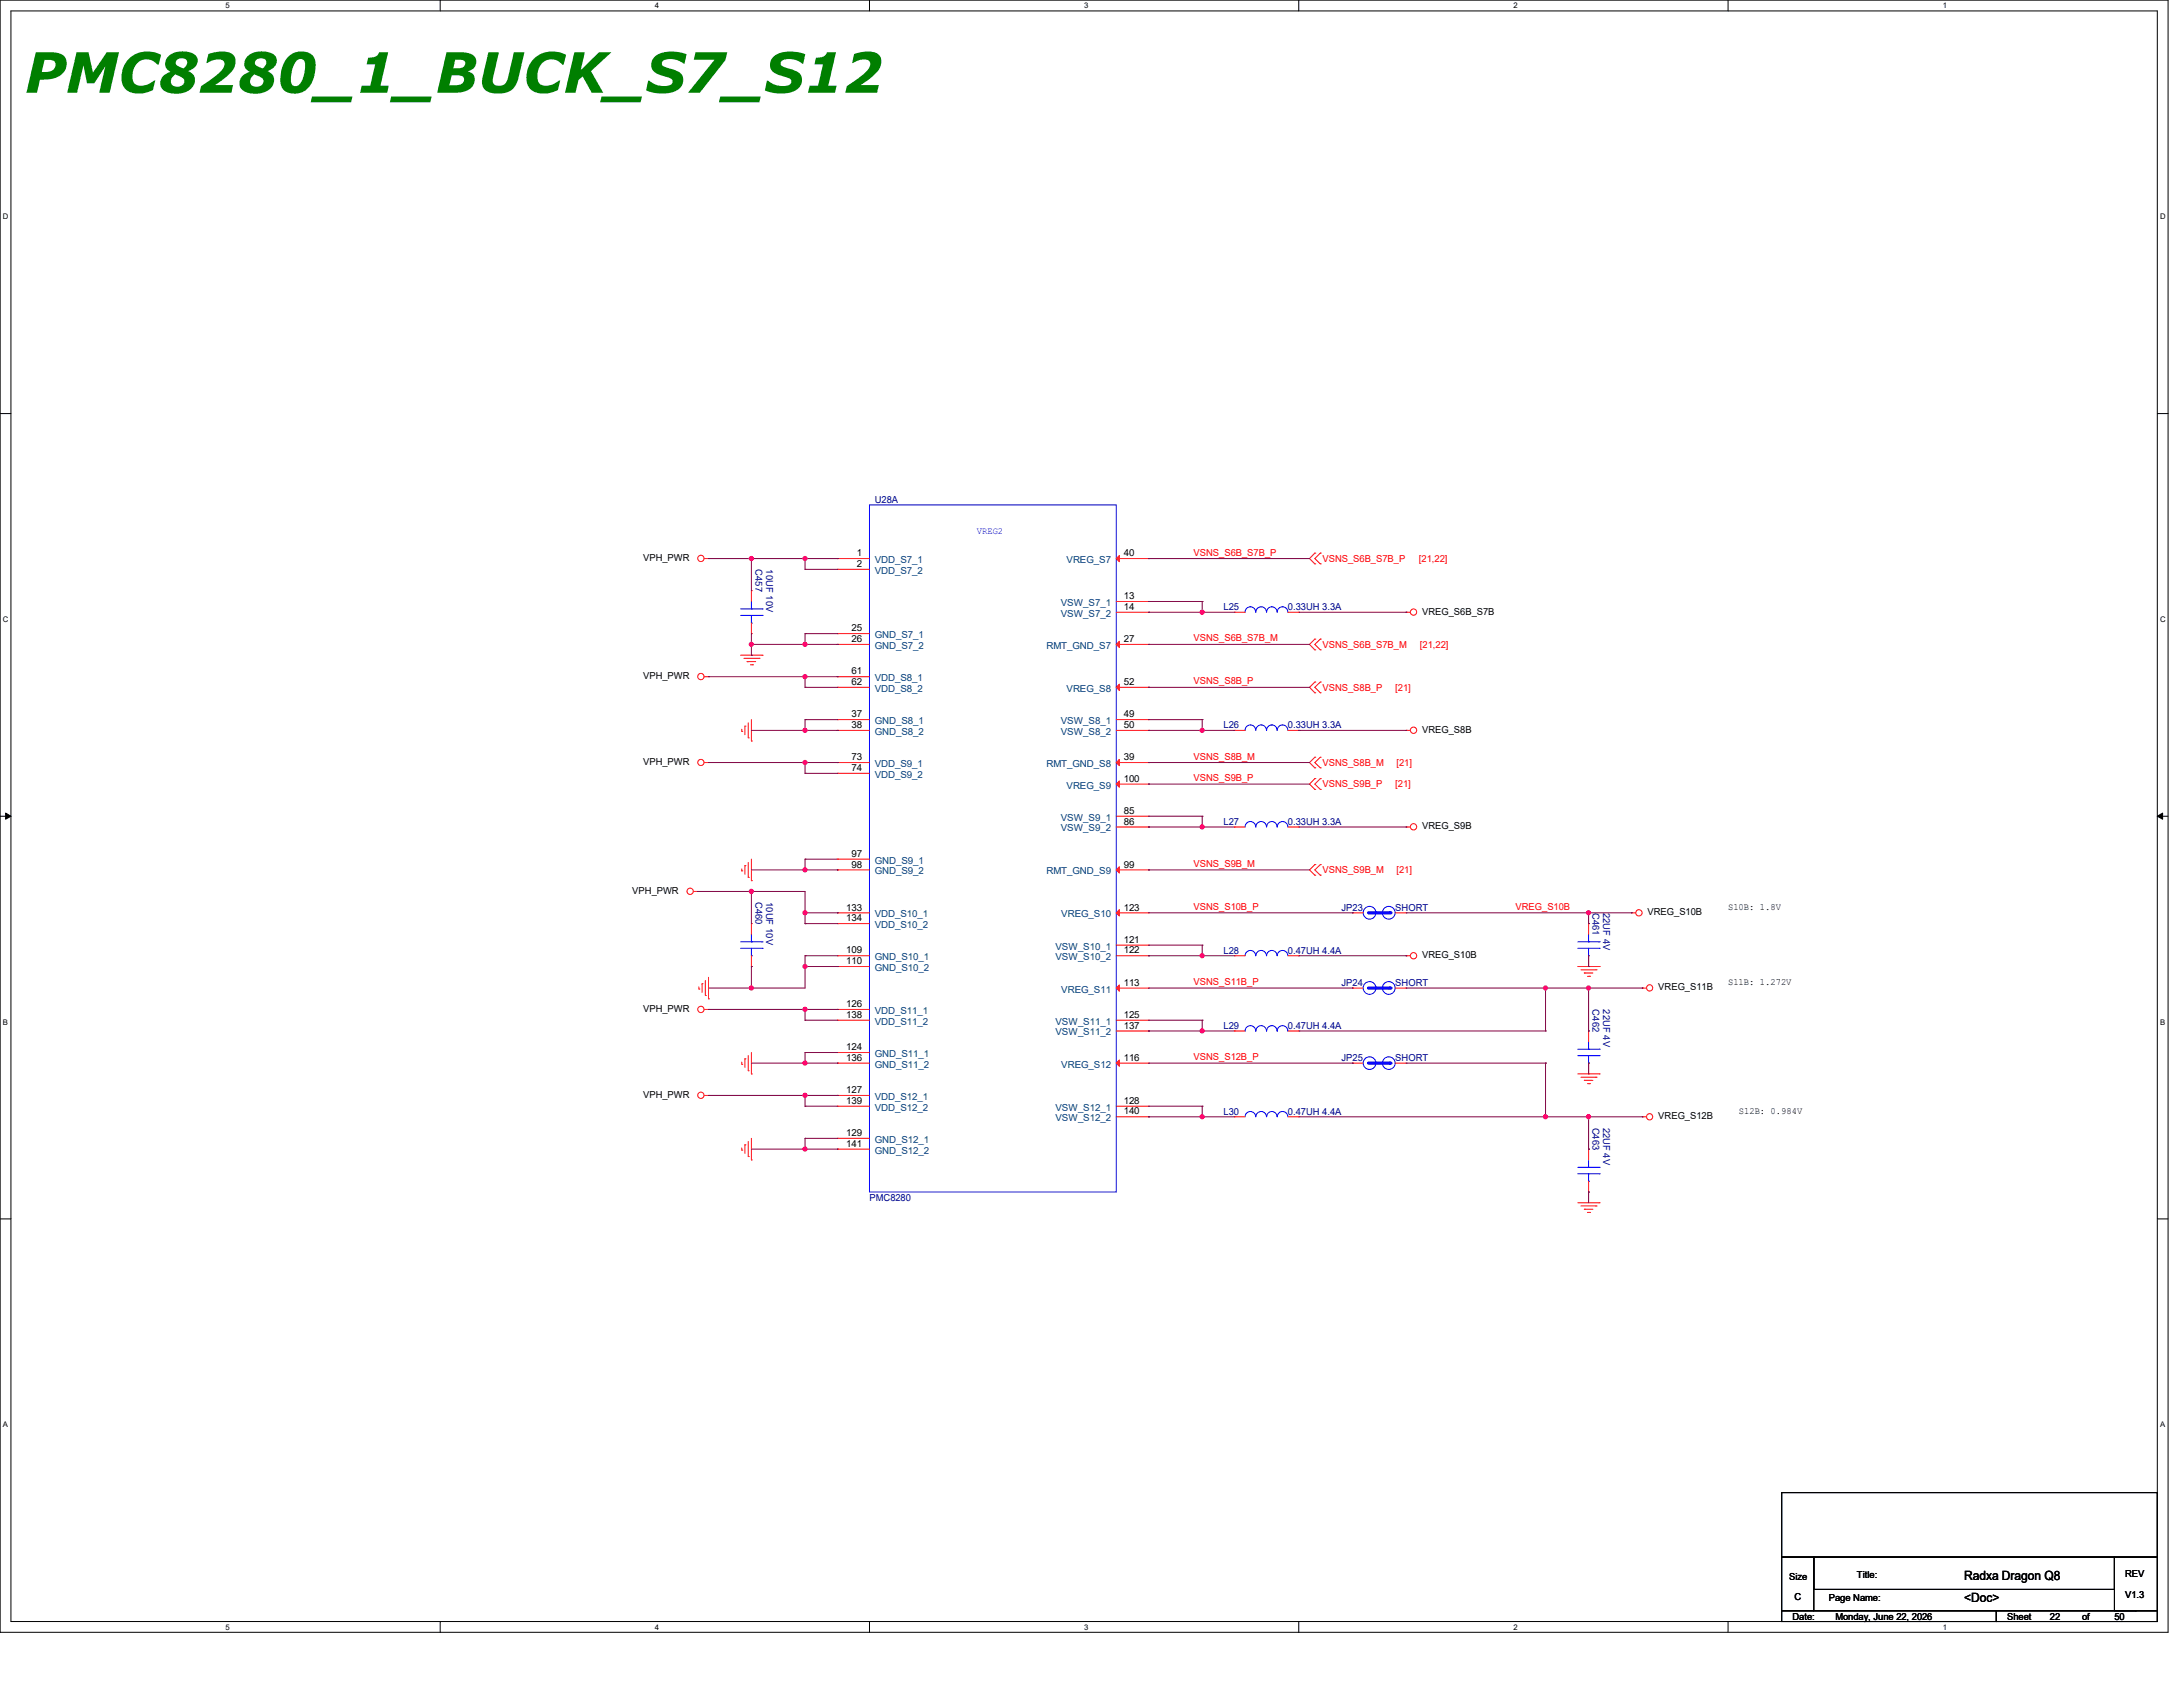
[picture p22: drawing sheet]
<svg xmlns="http://www.w3.org/2000/svg" width="558mm" height="431mm" viewBox="0 0 558 431" stroke-linecap="round" stroke-linejoin="round" font-family="sans-serif">
<defs><g id="words">
<text font-size="14.2" fill="#007f00" x="6.3" y="23.7">PMC8280_1_BUCK_S7_S12</text>
<g font-size="3.3">
<text x="502.1" y="403.8">Radxa Dragon Q8</text>
<text x="502.1" y="409.3">&lt;Doc&gt;</text>
</g>
<g font-size="2.5" fill="#00007f">
<text x="223.6" y="128.5">U28A</text>
<text x="193.1" y="145.5" transform="rotate(90 193.1 145.5)">C457</text>
<text x="195.8" y="145.5" transform="rotate(90 195.8 145.5)">10UF 10V</text>
<text x="312.8" y="155.9">L25</text>
<text x="329.2" y="155.9">0.33UH 3.3A</text>
<text x="312.8" y="186.1">L26</text>
<text x="329.2" y="186.1">0.33UH 3.3A</text>
<text x="312.8" y="210.8">L27</text>
<text x="329.2" y="210.8">0.33UH 3.3A</text>
<text x="193.1" y="230.5" transform="rotate(90 193.1 230.5)">C460</text>
<text x="195.8" y="230.5" transform="rotate(90 195.8 230.5)">10UF 10V</text>
<text x="342.9" y="232.7">JP23</text>
<text x="356.7" y="232.7">SHORT</text>
<text x="407" y="233.2" transform="rotate(90 407 233.2)">C461</text>
<text x="409.8" y="233.2" transform="rotate(90 409.8 233.2)">22UF 4V</text>
<text x="312.8" y="243.7">L28</text>
<text x="329.2" y="243.7">0.47UH 4.4A</text>
<text x="342.9" y="251.9">JP24</text>
<text x="356.7" y="251.9">SHORT</text>
<text x="407" y="257.9" transform="rotate(90 407 257.9)">C462</text>
<text x="409.8" y="257.9" transform="rotate(90 409.8 257.9)">22UF 4V</text>
<text x="312.8" y="262.9">L29</text>
<text x="329.2" y="262.9">0.47UH 4.4A</text>
<text x="342.9" y="271.1">JP25</text>
<text x="356.7" y="271.1">SHORT</text>
<text x="312.8" y="284.9">L30</text>
<text x="329.2" y="284.9">0.47UH 4.4A</text>
<text x="407" y="288.1" transform="rotate(90 407 288.1)">C463</text>
<text x="409.8" y="288.1" transform="rotate(90 409.8 288.1)">22UF 4V</text>
<text x="222.2" y="306.8">PMC8280</text>
</g>
<text font-size="2.5" fill="#00f" x="249.7" y="136.4">VREG2</text>
<g font-size="2.5">
<text x="164.4" y="143.3">VPH_PWR</text>
<text x="219" y="142.1">1</text>
<text x="287.2" y="142.1">40</text>
<text x="219" y="144.9">2</text>
<text x="287.2" y="153.1">13</text>
<text x="287.2" y="155.8">14</text>
<text x="217.6" y="161.3">25</text>
<text x="363.5" y="157">VREG_S6B_S7B</text>
<text x="217.6" y="164">26</text>
<text x="287.2" y="164">27</text>
<text x="164.4" y="173.5">VPH_PWR</text>
<text x="217.6" y="172.3">61</text>
<text x="217.6" y="175">62</text>
<text x="287.2" y="175">52</text>
<text x="217.6" y="183.3">37</text>
<text x="287.2" y="183.3">49</text>
<text x="217.6" y="186">38</text>
<text x="287.2" y="186">50</text>
<text x="363.5" y="187.2">VREG_S8B</text>
<text x="164.4" y="195.4">VPH_PWR</text>
<text x="217.6" y="194.2">73</text>
<text x="217.6" y="197">74</text>
<text x="287.2" y="194.2">39</text>
<text x="287.2" y="199.7">100</text>
<text x="287.2" y="207.9">85</text>
<text x="287.2" y="210.7">86</text>
<text x="363.5" y="211.9">VREG_S9B</text>
<text x="217.6" y="218.9">97</text>
<text x="217.6" y="221.7">98</text>
<text x="287.2" y="221.7">99</text>
<text x="161.6" y="228.3">VPH_PWR</text>
<text x="216.3" y="232.6">133</text>
<text x="287.2" y="232.6">123</text>
<text x="421.1" y="233.8">VREG_S10B</text>
<text x="441.7" y="232.4">S10B: 1.8V</text>
<text x="216.3" y="235.4">134</text>
<text x="216.3" y="243.6">109</text>
<text x="287.2" y="240.9">121</text>
<text x="287.2" y="243.6">122</text>
<text x="363.5" y="244.8">VREG_S10B</text>
<text x="216.3" y="246.3">110</text>
<text x="287.2" y="251.8">113</text>
<text x="441.7" y="251.6">S11B: 1.272V</text>
<text x="216.3" y="257.3">126</text>
<text x="423.9" y="253">VREG_S11B</text>
<text x="164.4" y="258.5">VPH_PWR</text>
<text x="216.3" y="260.1">138</text>
<text x="287.2" y="260.1">125</text>
<text x="287.2" y="262.8">137</text>
<text x="216.3" y="268.3">124</text>
<text x="216.3" y="271">136</text>
<text x="287.2" y="271">116</text>
<text x="164.4" y="280.5">VPH_PWR</text>
<text x="216.3" y="279.3">127</text>
<text x="216.3" y="282">139</text>
<text x="287.2" y="282">128</text>
<text x="287.2" y="284.7">140</text>
<text x="423.9" y="286">VREG_S12B</text>
<text x="444.5" y="284.6">S12B: 0.984V</text>
<text x="216.3" y="290.2">129</text>
<text x="216.3" y="293">141</text>
<text x="457.3" y="403.6">Size</text>
<text x="474.6" y="403.1">Title:</text>
<text x="543.2" y="402.8">REV</text>
<text x="458.2" y="413.8">Date:</text>
<text x="458.7" y="408.9">C</text>
<text x="467.5" y="409.1">Page Name:</text>
<text x="469.1" y="413.8">Monday, June 22, 2026</text>
<text x="513" y="413.8">Sheet</text>
<text x="524" y="413.8">22</text>
<text x="532.2" y="413.8">of</text>
<text x="540.5" y="413.8">50</text>
<text x="543.2" y="408.3">V1.3</text>
</g>
<g font-size="2.5" fill="#003f7f">
<text x="223.6" y="143.8">VDD_S7_1</text>
<text x="272.6" y="143.8">VREG_S7</text>
<text x="223.6" y="146.6">VDD_S7_2</text>
<text x="271.1" y="154.8">VSW_S7_1</text>
<text x="271.1" y="157.6">VSW_S7_2</text>
<text x="223.6" y="163">GND_S7_1</text>
<text x="223.6" y="165.8">GND_S7_2</text>
<text x="267.5" y="165.8">RMT_GND_S7</text>
<text x="223.6" y="174">VDD_S8_1</text>
<text x="223.6" y="176.7">VDD_S8_2</text>
<text x="272.6" y="176.7">VREG_S8</text>
<text x="223.6" y="185">GND_S8_1</text>
<text x="271.1" y="185">VSW_S8_1</text>
<text x="223.6" y="187.7">GND_S8_2</text>
<text x="271.1" y="187.7">VSW_S8_2</text>
<text x="223.6" y="196">VDD_S9_1</text>
<text x="267.5" y="196">RMT_GND_S8</text>
<text x="223.6" y="198.7">VDD_S9_2</text>
<text x="272.6" y="201.5">VREG_S9</text>
<text x="271.1" y="209.7">VSW_S9_1</text>
<text x="271.1" y="212.4">VSW_S9_2</text>
<text x="223.6" y="220.6">GND_S9_1</text>
<text x="223.6" y="223.4">GND_S9_2</text>
<text x="267.5" y="223.4">RMT_GND_S9</text>
<text x="223.6" y="234.4">VDD_S10_1</text>
<text x="223.6" y="237.1">VDD_S10_2</text>
<text x="271.3" y="234.4">VREG_S10</text>
<text x="223.6" y="245.3">GND_S10_1</text>
<text x="269.8" y="242.6">VSW_S10_1</text>
<text x="269.8" y="245.3">VSW_S10_2</text>
<text x="223.6" y="248.1">GND_S10_2</text>
<text x="271.3" y="253.6">VREG_S11</text>
<text x="223.6" y="259">VDD_S11_1</text>
<text x="223.6" y="261.8">VDD_S11_2</text>
<text x="269.8" y="261.8">VSW_S11_1</text>
<text x="269.8" y="264.5">VSW_S11_2</text>
<text x="223.6" y="270">GND_S11_1</text>
<text x="223.6" y="272.8">GND_S11_2</text>
<text x="271.3" y="272.8">VREG_S12</text>
<text x="223.6" y="281">VDD_S12_1</text>
<text x="223.6" y="283.8">VDD_S12_2</text>
<text x="269.8" y="283.8">VSW_S12_1</text>
<text x="269.8" y="286.5">VSW_S12_2</text>
<text x="223.6" y="292">GND_S12_1</text>
<text x="223.6" y="294.7">GND_S12_2</text>
</g>
<g font-size="2.5" fill="#f00">
<text x="305.1" y="141.9">VSNS_S6B_S7B_P</text>
<text x="338" y="143.6">VSNS_S6B_S7B_P</text>
<text x="362.7" y="143.6">[21,22]</text>
<text x="305.1" y="163.9">VSNS_S6B_S7B_M</text>
<text x="338" y="165.5">VSNS_S6B_S7B_M</text>
<text x="363" y="165.5">[21,22]</text>
<text x="305.1" y="174.8">VSNS_S8B_P</text>
<text x="338" y="176.5">VSNS_S8B_P</text>
<text x="356.7" y="176.5">[21]</text>
<text x="305.1" y="194.1">VSNS_S8B_M</text>
<text x="338" y="195.7">VSNS_S8B_M</text>
<text x="357" y="195.7">[21]</text>
<text x="305.1" y="199.6">VSNS_S9B_P</text>
<text x="338" y="201.2">VSNS_S9B_P</text>
<text x="356.7" y="201.2">[21]</text>
<text x="305.1" y="221.5">VSNS_S9B_M</text>
<text x="338" y="223.1">VSNS_S9B_M</text>
<text x="357" y="223.1">[21]</text>
<text x="305.1" y="232.5">VSNS_S10B_P</text>
<text x="387.4" y="232.5">VREG_S10B</text>
<text x="305.1" y="251.7">VSNS_S11B_P</text>
<text x="305.1" y="270.8">VSNS_S12B_P</text>
</g>
<g font-size="2">
<text x="57.7" y="2.1">5</text>
<text x="167.4" y="2.1">4</text>
<text x="277.1" y="2.1">3</text>
<text x="386.8" y="2.1">2</text>
<text x="496.6" y="2.1">1</text>
<text x=".8" y="56">D</text>
<text x="552.2" y="56">D</text>
<text x=".8" y="158.9">C</text>
<text x="552.2" y="158.9">C</text>
<text x=".8" y="261.7">B</text>
<text x="552.2" y="261.7">B</text>
<text x=".8" y="364.6">A</text>
<text x="552.2" y="364.6">A</text>
<text x="57.7" y="416.3">5</text>
<text x="167.4" y="416.3">4</text>
<text x="277.1" y="416.3">3</text>
<text x="386.8" y="416.3">2</text>
<text x="496.6" y="416.3">1</text>
</g>
</g></defs>
<g fill="none" stroke="#000" stroke-width=".26">
<path d="M0 0h554.2v417h-554.2zM2.8 2.8h548.6v411.5h-548.6zM112.5 0v2.8M222.3 0v2.8M332 0v2.8M441.7 0v2.8M0 105.7h2.8M551.4 105.7h2.8M0 208.5h2.8M1.4 207.7l1.4 .8-1.4 .8zM551.4 208.5l1.4-.8v1.6zM551.4 208.5h2.8"/>
<path d="M0 311.4h2.8M551.4 311.4h2.8M455.4 381.3h96v16.5h-96zM455.4 397.8h8.2v13.7h-8.2zM463.6 397.8h76.9v8.3h-76.9zM540.5 397.8h10.9v13.7h-10.9zM112.5 414.3v2.7M222.3 414.3v2.7M332 414.3v2.7M441.7 414.3v2.7M455.4 411.5h54.9v2.8h-54.9zM463.6 411.5h82.3"/>
<path d="M510.3 411.5h41.1v2.8h-41.1zM545.9 411.5h.1"/>
</g>
<path d="M1.4 207.7l1.4 .8-1.4 .8zM551.4 208.5l1.4-.8v1.6z" fill="#000"/>
<g fill="none" stroke="#f00" stroke-width=".26">
<path d="M180 142.7h1.1M181.1 142.7h.1M336.1 141.3h.1M336.1 144.1h.1M336.1 141.3l-1.4 1.4 1.4 1.4M337.5 144.1h.1M337.5 141.3h.1M337.5 141.3l-1.4 1.4 1.4 1.4M359.4 156.4h.1M359.4 156.4h1.1M180 172.9h1.1M181.1 172.9h.1"/>
<path d="M189.3 167.4h5.5M190.2 168.2h3.8M191 169h.1M191 169h2.2M191.8 169.8h.6M192.4 169.8h.1M194 168.2h.1M194.8 167.4h.1M336.1 163.3h.1M336.1 166h.1M336.1 174.2h.1M336.1 177h.1"/>
<path d="M336.1 163.3l-1.4 1.3 1.4 1.4M336.1 174.2l-1.4 1.4 1.4 1.4M337.5 166h.1M337.5 163.3h.1M337.5 177h.1M337.5 174.2h.1M337.5 163.3l-1.4 1.3 1.4 1.4M337.5 174.2l-1.4 1.4 1.4 1.4M180 194.8h1.1M181.1 194.8h.1M189.6 186.9h.1M189.6 186.3v.6"/>
<path d="M190.4 185.5h.1M190.4 185.5v2.2M191.3 188.5h.1M191.3 184.7v3.8M192.1 189.3h.1M192.1 183.9v5.4M336.1 193.5h.1M336.1 196.2h.1M336.1 198.9h.1M336.1 193.5l-1.4 1.3 1.4 1.4M336.1 198.9l-1.4 1.4 1.4 1.4M337.5 196.2h.1"/>
<path d="M337.5 193.5h.1M337.5 198.9h.1M337.5 193.5l-1.4 1.3 1.4 1.4M337.5 198.9l-1.4 1.4 1.4 1.4M359.4 186.6h.1M359.4 186.6h1.1M192.1 219.5v5.5M336.1 201.7h.1M337.5 201.7h.1M359.4 211.3h.1M359.4 211.3h1.1M177.2 227.8h1.2"/>
<path d="M178.4 227.8h.1M189.6 222.5h.1M189.6 222v.5M190.4 221.1h.1M190.4 221.1v2.2M191.3 224.2h.1M191.3 220.3v3.9M192.1 225h.1M336.1 220.9h.1M336.1 223.6h.1M336.1 220.9l-1.4 1.3 1.4 1.4M337.5 223.6h.1"/>
<path d="M337.5 220.9h.1M337.5 220.9l-1.4 1.3 1.4 1.4M417 233.2h.1M417 233.2h1.1M178.6 252.7h.1M178.6 252.1v.6M179.5 251.3h.1M179.5 251.3v2.2M180 257.9h1.1M180.3 254.3h.1M180.3 250.5v3.8M181.1 257.9h.1"/>
<path d="M181.1 255.2h.1M181.1 249.7v5.5M359.4 244.2h.1M359.4 244.2h1.1M403.3 246.9h5.5M404.1 247.8h3.9M405 248.6h.1M405 248.6h2.2M405.8 249.4h.5M406.3 249.4h.1M408 247.8h.1M408.8 246.9h.1"/>
<path d="M419.8 252.4h.1M419.8 252.4h1.1M180 279.9h1.1M181.1 279.9h.1M189.6 271.9h.1M189.6 271.4v.5M190.4 270.5h.1M190.4 270.5v2.2M191.3 273.6h.1M191.3 269.7v3.9M192.1 274.4h.1M192.1 268.9v5.5"/>
<path d="M403.3 274.4h5.5M404.1 275.2h3.9M405 276h.1M405 276h2.2M405.8 276.9h.5M406.3 276.9h.1M408 275.2h.1M408.8 274.4h.1M189.6 293.8h.1M189.6 293.3v.5M190.4 292.5h.1M190.4 292.5v2.2"/>
<path d="M191.3 295.5h.1M191.3 291.6v3.9M192.1 296.3h.1M192.1 290.8v5.5M419.8 285.3h.1M419.8 285.3h1.1M403.3 307.3h5.5M404.1 308.1h3.9M405 308.9h.1M405 308.9h2.2M405.8 309.8h.5M406.3 309.8h.1"/>
<path d="M408 308.1h.1M408.8 307.3h.1"/>
<circle cx="179.2" cy="142.7" r=".8"/>
<circle cx="361.3" cy="156.4" r=".8"/>
<circle cx="179.2" cy="172.8" r=".8"/>
<circle cx="179.2" cy="194.8" r=".8"/>
<circle cx="361.3" cy="186.6" r=".8"/>
<circle cx="361.3" cy="211.2" r=".8"/>
<circle cx="176.4" cy="227.7" r=".8"/>
<circle cx="418.9" cy="233.2" r=".8"/>
<circle cx="179.2" cy="257.9" r=".8"/>
<circle cx="361.3" cy="244.2" r=".8"/>
<circle cx="421.7" cy="252.4" r=".79"/>
<circle cx="179.2" cy="279.8" r=".8"/>
<circle cx="421.7" cy="285.3" r=".79"/>
</g>
<path d="M349.8 252.4h5.5" fill="none" stroke="#00f" stroke-width=".8"/>
<circle cx="355.3" cy="252.4" r=".4" fill="#00f"/>
<g fill="none" stroke="#00f" stroke-width=".26">
<path d="M318.3 186.6a1.36 1.36 0 0 1 1.3-1.4 1.36 1.36 0 0 1 1.4 1.4 1.38 1.38 0 0 1 1.3-1.4 1.38 1.38 0 0 1 1.4 1.4M326.4 186.6a1.35 1.35 0 0 0-1.3-1.4 1.35 1.35 0 0 0-1.3 1.4M326.5 186.6a1.36 1.36 0 0 1 1.3-1.4 1.36 1.36 0 0 1 1.4 1.4M406.1 238.7v1.9M403.3 242.3h5.5M403.3 240.6h5.5M406.1 244.2h.1M406.1 240.6h.1M406.1 242.3v1.9M408.8 242.3h.1M408.8 240.6h.1"/>
<circle cx="350.1" cy="252.4" r="1.63"/>
<circle cx="355" cy="252.4" r="1.63"/>
</g>
<path d="M315.5 186.6h.1M315.5 186.6h2.8M329.2 186.6h2.8M332 186.6h.1M406.1 236h.1M406.1 236v2.7M345.7 252.4h.1M345.7 252.4h2.7M356.7 252.4h2.7M359.4 252.4h.1M406.1 246.9h.1M406.1 244.2v2.7" fill="none" stroke="#f00" stroke-width=".26"/>
<path d="M349.8 271.6h5.5" fill="none" stroke="#00f" stroke-width=".8"/>
<circle cx="355.3" cy="271.6" r=".4" fill="#00f"/>
<g fill="none" stroke="#00f" stroke-width=".26">
<path d="M222.3 129h63v175.5h-63z"/>
<circle cx="350.1" cy="271.6" r="1.62"/>
<circle cx="355" cy="271.6" r="1.62"/>
</g>
<g fill="none" stroke="#f00" stroke-width=".26">
<path d="M214 142.7h.1M214 145.5h.1M214 142.7h8.3M214 145.5h8.3M214 161.9h.1M214 164.6h.1M214 172.9h.1M214 175.6h.1M214 161.9h8.3M214 164.6h8.3M214 172.9h8.3M214 175.6h8.3"/>
<path d="M214 183.9h.1M214 186.6h.1M214 194.8h.1M214 197.6h.1M214 183.9h8.3M214 186.6h8.3M214 194.8h8.3M214 197.6h8.3M214 219.5h.1M214 219.5h8.3M214 222.2h.1M214 233.2h.1"/>
<path d="M214 236h.1M214 222.2h8.3M214 233.2h8.3M214 236h8.3M214 244.2h.1M214 246.9h.1M214 257.9h.1M214 244.2h8.3M214 246.9h8.3M214 257.9h8.3M214 260.6h.1M214 268.9h.1"/>
<path d="M214 271.6h.1M214 279.9h.1M214 271.6h8.3M214 260.6h8.3M214 268.9h8.3M214 279.9h8.3M345.7 271.6h.1M345.7 271.6h2.7M356.7 271.6h2.7M359.4 271.6h.1M214 282.6h.1M214 290.8h.1"/>
<path d="M214 293.6h.1M214 282.6h8.3M214 290.8h8.3M214 293.6h8.3"/>
</g>
<path d="M285.3 142.7l.8-.8v1.6z" fill="#f00"/>
<path d="M285.3 142.7l.8-.8v1.6zM285.3 142.7h8.3M285.3 153.7h8.3M285.3 156.4h8.3M293.6 142.7h.1M293.6 153.7h.1M293.6 156.4h.1" fill="none" stroke="#f00" stroke-width=".26"/>
<path d="M285.3 164.6l.8-.8v1.6z" fill="#f00"/>
<path d="M285.3 164.6l.8-.8v1.6zM285.3 164.6h8.3M293.6 164.6h.1" fill="none" stroke="#f00" stroke-width=".26"/>
<path d="M285.3 175.6l.8-.8v1.6z" fill="#f00"/>
<path d="M285.3 175.6l.8-.8v1.6zM285.3 175.6h8.3M293.6 175.6h.1M285.3 183.9h8.3M285.3 186.6h8.3M293.6 183.9h.1M293.6 186.6h.1" fill="none" stroke="#f00" stroke-width=".26"/>
<path d="M286.1 194v1.6l-.8-.8z" fill="#f00"/>
<path d="M285.3 194.8h8.3M286.1 194v1.6l-.8-.8zM293.6 194.8h.1" fill="none" stroke="#f00" stroke-width=".26"/>
<path d="M286.1 199.5v1.6l-.8-.8z" fill="#f00"/>
<path d="M286.1 199.5v1.6l-.8-.8zM285.3 200.3h8.3M285.3 208.5h8.3M285.3 211.3h8.3M293.6 200.3h.1M293.6 208.5h.1M293.6 211.3h.1" fill="none" stroke="#f00" stroke-width=".26"/>
<path d="M286.1 221.4v1.7l-.8-.9z" fill="#f00"/>
<path d="M285.3 222.2h8.3M286.1 221.4v1.7l-.8-.9zM293.6 222.2h.1" fill="none" stroke="#f00" stroke-width=".26"/>
<path d="M285.3 233.2l.8-.8v1.6z" fill="#f00"/>
<path d="M285.3 233.2l.8-.8v1.6zM285.3 233.2h8.3M293.6 233.2h.1M285.3 241.5h8.3M285.3 244.2h8.3M293.6 241.5h.1M293.6 244.2h.1" fill="none" stroke="#f00" stroke-width=".26"/>
<path d="M285.3 252.4l.8-.8v1.6z" fill="#f00"/>
<path d="M285.3 252.4l.8-.8v1.6zM285.3 252.4h8.3M293.6 252.4h.1M285.3 260.6h8.3M285.3 263.4h8.3M293.6 260.6h.1M293.6 263.4h.1" fill="none" stroke="#f00" stroke-width=".26"/>
<path d="M285.3 271.6l.8-.8v1.6z" fill="#f00"/>
<g fill="none" stroke="#f00" stroke-width=".26">
<path d="M315.5 156.4h.1M315.5 156.4h2.8M329.2 156.4h2.8M332 156.4h.1M315.5 211.3h.1M315.5 211.3h2.8M329.2 211.3h2.8M332 211.3h.1M192.1 236h.1M192.1 236v2.7M192.1 246.9h.1M192.1 244.2v2.7"/>
<path d="M285.3 271.6l.8-.8v1.6zM285.3 271.6h8.3M293.6 271.6h.1M315.5 263.4h.1M315.5 263.4h2.8M329.2 263.4h2.8M332 263.4h.1M285.3 282.6h8.3M285.3 285.3h8.3M293.6 282.6h.1M293.6 285.3h.1M315.5 285.3h.1"/>
<path d="M315.5 285.3h2.8M329.2 285.3h2.8M332 285.3h.1M406.1 293.6h.1M406.1 293.6v2.7M406.1 304.5h.1M406.1 301.8v2.7"/>
</g>
<g fill="none" stroke="#00f" stroke-width=".26">
<path d="M318.3 156.4a1.36 1.36 0 0 1 1.3-1.4 1.36 1.36 0 0 1 1.4 1.4 1.38 1.38 0 0 1 1.3-1.4 1.38 1.38 0 0 1 1.4 1.4M326.4 156.4a1.35 1.35 0 0 0-1.3-1.4 1.35 1.35 0 0 0-1.3 1.4M326.5 156.4a1.36 1.36 0 0 1 1.3-1.4 1.36 1.36 0 0 1 1.4 1.4M318.3 211.3a1.36 1.36 0 0 1 1.3-1.4 1.36 1.36 0 0 1 1.4 1.4 1.38 1.38 0 0 1 1.3-1.4 1.38 1.38 0 0 1 1.4 1.4M326.4 211.3v-.1a1.35 1.35 0 0 0-1.3-1.3 1.35 1.35 0 0 0-1.3 1.4M326.5 211.3a1.36 1.36 0 0 1 1.3-1.4 1.36 1.36 0 0 1 1.4 1.4M192.1 238.7v1.9M189.3 242.3h5.5M189.3 240.6h5.5M192.1 244.2h.1M192.1 240.6h.1M192.1 242.3v1.9"/>
<path d="M194.8 242.3h.1M194.8 240.6h.1M318.3 263.4a1.35 1.35 0 0 1 1.3-1.4 1.35 1.35 0 0 1 1.4 1.4 1.38 1.38 0 0 1 1.3-1.4 1.38 1.38 0 0 1 1.4 1.4M323.8 263.4a1.33 1.33 0 0 1 1.3-1.4 1.33 1.33 0 0 1 1.3 1.4M326.5 263.4a1.35 1.35 0 0 1 1.3-1.4 1.35 1.35 0 0 1 1.4 1.4M318.3 285.3a1.35 1.35 0 0 1 1.3-1.3 1.35 1.35 0 0 1 1.4 1.3 1.38 1.38 0 0 1 1.3-1.3 1.38 1.38 0 0 1 1.4 1.3M323.8 285.3a1.34 1.34 0 0 1 1.3-1.3 1.34 1.34 0 0 1 1.3 1.3M326.5 285.3a1.35 1.35 0 0 1 1.3-1.3 1.35 1.35 0 0 1 1.4 1.3M403.3 299.9h5.5M403.3 298.2h5.5M406.1 298.2h.1M406.1 296.3v1.9"/>
<path d="M406.1 299.9v1.9M408.8 299.9h.1M408.8 298.2h.1M406.1 301.8h.1"/>
</g>
<path d="M349.8 233.2h5.5" fill="none" stroke="#00f" stroke-width=".8"/>
<circle cx="355.3" cy="233.2" r=".4" fill="#00f"/>
<g fill="none" stroke="#00f" stroke-width=".26">
<path d="M189.3 157.2h5.5M189.3 155.6h5.5M192.1 159.2h.1M192.1 155.6h.1M192.1 153.7v1.9M192.1 157.2v2M194.8 157.2h.1M194.8 155.6h.1M318.3 244.2a1.35 1.35 0 0 1 1.3-1.4 1.35 1.35 0 0 1 1.4 1.4 1.38 1.38 0 0 1 1.3-1.4 1.38 1.38 0 0 1 1.4 1.4M323.8 244.2a1.34 1.34 0 0 1 1.3-1.4 1.34 1.34 0 0 1 1.3 1.4M326.5 244.2a1.35 1.35 0 0 1 1.3-1.4 1.35 1.35 0 0 1 1.4 1.4M403.3 269.7h5.5"/>
<path d="M403.3 268.1h5.5M406.1 271.6h.1M406.1 268.1h.1M406.1 266.1v2M406.1 269.7v1.9M408.8 269.7h.1M408.8 268.1h.1"/>
<circle cx="350.1" cy="233.2" r="1.63"/>
<circle cx="355" cy="233.2" r="1.63"/>
</g>
<g fill="none" stroke="#f00" stroke-width=".26">
<path d="M192.1 150.9h.1M192.1 150.9v2.8M192.1 159.2v2.7M192.1 161.9h.1M345.7 233.2h.1M345.7 233.2h2.7M356.7 233.2h2.7M359.4 233.2h.1M315.5 244.2h.1M315.5 244.2h2.8M329.2 244.2h2.8M332 244.2h.1"/>
<path d="M406.1 263.4h.1M406.1 274.4h.1M406.1 263.4v2.7M406.1 271.6v2.8"/>
</g>
<path d="M181.1 142.7h11M192.1 142.7h.1" fill="none" stroke="#7f003f" stroke-width=".26"/>
<circle cx="192" cy="142.7" r=".53" fill="#f0f"/>
<circle cx="192" cy="142.7" r=".53" fill="none" stroke="#f0f" stroke-width=".26"/>
<path d="M205.8 145.5h.1M205.8 142.7h.1M205.8 145.5h8.2M205.8 142.7v2.8M205.8 142.7h8.2M214 142.7h.1" fill="none" stroke="#7f003f" stroke-width=".26"/>
<circle cx="205.8" cy="142.7" r=".53" fill="#f0f"/>
<circle cx="205.8" cy="142.7" r=".53" fill="none" stroke="#f0f" stroke-width=".26"/>
<path d="M205.8 161.9h.1M205.8 164.6h.1M205.8 161.9h8.2M205.8 161.9v2.7M205.8 164.6h8.2M214 164.6h.1" fill="none" stroke="#7f003f" stroke-width=".26"/>
<circle cx="205.8" cy="164.6" r=".53" fill="#f0f"/>
<circle cx="205.8" cy="164.6" r=".53" fill="none" stroke="#f0f" stroke-width=".26"/>
<path d="M192.1 142.7h.1M192.1 142.7v8.2M192.1 142.7h13.7M205.8 142.7h.1M192.1 164.6h.1M192.1 161.9v2.7M192.1 164.6h13.7M205.8 164.6h.1" fill="none" stroke="#7f003f" stroke-width=".26"/>
<circle cx="192" cy="164.6" r=".53" fill="#f0f"/>
<circle cx="192" cy="164.6" r=".53" fill="none" stroke="#f0f" stroke-width=".26"/>
<path d="M181.1 172.9h32.9M192.1 167.4h.1M192.1 164.6v2.8M205.8 172.9h.1M214 172.9h.1" fill="none" stroke="#7f003f" stroke-width=".26"/>
<circle cx="205.8" cy="172.9" r=".53" fill="#f0f"/>
<circle cx="205.8" cy="172.9" r=".53" fill="none" stroke="#f0f" stroke-width=".26"/>
<path d="M205.8 175.6h.1M205.8 172.9h.1M205.8 175.6h8.2M205.8 172.9v2.7M181.1 194.8h32.9M205.8 194.8h.1M214 194.8h.1" fill="none" stroke="#7f003f" stroke-width=".26"/>
<circle cx="205.8" cy="194.8" r=".53" fill="#f0f"/>
<circle cx="205.8" cy="194.8" r=".53" fill="none" stroke="#f0f" stroke-width=".26"/>
<path d="M205.8 197.6h.1M205.8 194.8h.1M205.8 197.6h8.2M205.8 194.8v2.8M178.4 227.8h13.7M192.1 227.8h.1M205.8 233.2h8.2M214 233.2h.1" fill="none" stroke="#7f003f" stroke-width=".26"/>
<circle cx="205.8" cy="233.2" r=".53" fill="#f0f"/>
<circle cx="205.8" cy="233.2" r=".53" fill="none" stroke="#f0f" stroke-width=".26"/>
<path d="M205.8 236h.1M205.8 233.2h.1M205.8 236h8.2M205.8 227.8v5.4M181.1 257.9h32.9M205.8 257.9h.1M214 257.9h.1" fill="none" stroke="#7f003f" stroke-width=".26"/>
<circle cx="205.8" cy="257.9" r=".53" fill="#f0f"/>
<circle cx="205.8" cy="257.9" r=".53" fill="none" stroke="#f0f" stroke-width=".26"/>
<path d="M205.8 257.9h.1M205.8 257.9v2.7M181.1 279.9h32.9M205.8 260.6h.1M205.8 279.9h.1M205.8 260.6h8.2M214 279.9h.1" fill="none" stroke="#7f003f" stroke-width=".26"/>
<circle cx="205.8" cy="279.8" r=".53" fill="#f0f"/>
<circle cx="205.8" cy="279.8" r=".53" fill="none" stroke="#f0f" stroke-width=".26"/>
<path d="M205.8 183.9h.1M205.8 186.6h.1M205.8 183.9v2.7M205.8 183.9h8.2M205.8 186.6h8.2M214 186.6h.1M205.8 279.9h.1M205.8 279.9v2.7M205.8 282.6h.1M205.8 282.6h8.2" fill="none" stroke="#7f003f" stroke-width=".26"/>
<circle cx="205.8" cy="186.6" r=".53" fill="#f0f"/>
<circle cx="205.8" cy="186.6" r=".53" fill="none" stroke="#f0f" stroke-width=".26"/>
<path d="M192.1 186.6h13.7M205.8 186.6h.1M205.8 219.5h.1M205.8 219.5h8.2M205.8 219.5v2.7M205.8 222.2h.1M205.8 222.2h8.2M214 222.2h.1" fill="none" stroke="#7f003f" stroke-width=".26"/>
<circle cx="205.8" cy="222.2" r=".53" fill="#f0f"/>
<circle cx="205.8" cy="222.2" r=".53" fill="none" stroke="#f0f" stroke-width=".26"/>
<path d="M192.1 222.2h13.7M205.8 222.2h.1M205.8 244.2h.1M205.8 246.9h.1M205.8 244.2h8.2M205.8 244.2v2.7M205.8 246.9h8.2M214 246.9h.1" fill="none" stroke="#7f003f" stroke-width=".26"/>
<circle cx="205.8" cy="246.9" r=".53" fill="#f0f"/>
<circle cx="205.8" cy="246.9" r=".53" fill="none" stroke="#f0f" stroke-width=".26"/>
<path d="M181.1 252.4h11M192.1 252.4h.1M205.8 268.9h.1M205.8 271.6h.1M205.8 268.9h8.2M205.8 268.9v2.7M205.8 271.6h8.2M214 271.6h.1" fill="none" stroke="#7f003f" stroke-width=".26"/>
<circle cx="205.8" cy="271.6" r=".53" fill="#f0f"/>
<circle cx="205.8" cy="271.6" r=".53" fill="none" stroke="#f0f" stroke-width=".26"/>
<path d="M192.1 271.6h13.7M205.8 271.6h.1M205.8 290.8h.1M205.8 293.6h.1M205.8 290.8h8.2M205.8 290.8v2.8M205.8 293.6h8.2M214 293.6h.1" fill="none" stroke="#7f003f" stroke-width=".26"/>
<circle cx="205.8" cy="293.6" r=".53" fill="#f0f"/>
<circle cx="205.8" cy="293.6" r=".53" fill="none" stroke="#f0f" stroke-width=".26"/>
<path d="M192.1 227.8h.1M192.1 227.8v8.2M192.1 246.9h.1M192.1 246.9v5.5M192.1 293.6h13.7M205.8 293.6h.1" fill="none" stroke="#7f003f" stroke-width=".26"/>
<circle cx="192" cy="227.7" r=".53" fill="#f0f"/>
<circle cx="192" cy="227.7" r=".53" fill="none" stroke="#f0f" stroke-width=".26"/>
<path d="M192.1 227.8h.1M192.1 227.8h13.7M205.8 236h.1M205.8 233.2v2.8M192.1 252.4h.1M205.8 246.9h.1M205.8 246.9v5.5h-13.7" fill="none" stroke="#7f003f" stroke-width=".26"/>
<circle cx="192" cy="252.4" r=".53" fill="#f0f"/>
<circle cx="192" cy="252.4" r=".53" fill="none" stroke="#f0f" stroke-width=".26"/>
<path d="M293.6 142.7h.1M293.6 156.4h.1M293.6 142.7h41.1M293.6 153.7h13.7M293.6 156.4h21.9M307.3 153.7h.1M307.3 156.4h.1M307.3 153.7v2.7" fill="none" stroke="#7f003f" stroke-width=".26"/>
<circle cx="307.3" cy="156.4" r=".53" fill="#f0f"/>
<circle cx="307.3" cy="156.4" r=".53" fill="none" stroke="#f0f" stroke-width=".26"/>
<path d="M332 156.4h27.4M359.4 156.4h.1M293.6 164.6h.1M293.6 175.6h.1M293.6 164.6h41.1M293.6 175.6h41.1M293.6 186.6h.1M293.6 183.9h13.7M293.6 186.6h21.9M307.3 183.9h.1M307.3 186.6h.1M307.3 183.9v2.7" fill="none" stroke="#7f003f" stroke-width=".26"/>
<circle cx="307.3" cy="186.6" r=".53" fill="#f0f"/>
<circle cx="307.3" cy="186.6" r=".53" fill="none" stroke="#f0f" stroke-width=".26"/>
<path d="M293.6 194.8h.1M293.6 194.8h41.1M332 186.6h27.4M359.4 186.6h.1M293.6 200.3h.1M293.6 200.3h41.1M293.6 208.5h13.7M307.3 208.5h.1M307.3 211.3h.1M307.3 208.5v2.8" fill="none" stroke="#7f003f" stroke-width=".26"/>
<circle cx="307.3" cy="211.3" r=".53" fill="#f0f"/>
<circle cx="307.3" cy="211.3" r=".53" fill="none" stroke="#f0f" stroke-width=".26"/>
<g fill="none" stroke="#7f003f" stroke-width=".26">
<path d="M293.6 211.3h.1M293.6 211.3h21.9M307.3 211.3h.1M332 211.3h27.4M359.4 211.3h.1M293.6 222.2h.1M293.6 222.2h41.1M293.6 244.2h.1M293.6 241.5h13.7M293.6 244.2h21.9M307.3 241.5h.1M307.3 244.2h.1"/>
<path d="M307.3 241.5v2.7"/>
</g>
<circle cx="307.3" cy="244.2" r=".53" fill="#f0f"/>
<circle cx="307.3" cy="244.2" r=".53" fill="none" stroke="#f0f" stroke-width=".26"/>
<path d="M332 244.2h27.4M359.4 244.2h.1M293.6 260.6h13.7M307.3 260.6h.1M307.3 263.4h.1M307.3 260.6v2.8" fill="none" stroke="#7f003f" stroke-width=".26"/>
<circle cx="307.3" cy="263.4" r=".53" fill="#f0f"/>
<circle cx="307.3" cy="263.4" r=".53" fill="none" stroke="#f0f" stroke-width=".26"/>
<path d="M293.6 263.4h.1M293.6 263.4h21.9M307.3 263.4h.1M332 263.4h63.1M395.1 263.4h.1M293.6 285.3h.1M293.6 282.6h13.7M293.6 285.3h21.9M307.3 282.6h.1M307.3 285.3h.1M307.3 282.6v2.7" fill="none" stroke="#7f003f" stroke-width=".26"/>
<circle cx="307.3" cy="285.3" r=".53" fill="#f0f"/>
<circle cx="307.3" cy="285.3" r=".53" fill="none" stroke="#f0f" stroke-width=".26"/>
<path d="M332 285.3h63.1M395.1 285.3h.1" fill="none" stroke="#7f003f" stroke-width=".26"/>
<circle cx="395" cy="285.3" r=".53" fill="#f0f"/>
<circle cx="395" cy="285.3" r=".53" fill="none" stroke="#f0f" stroke-width=".26"/>
<path d="M293.6 233.2h52.1M345.7 233.2h.1M359.4 233.2h46.7M406.1 233.2h.1M293.6 252.4h52.1M345.7 252.4h.1M293.6 271.6h52.1M345.7 271.6h.1" fill="none" stroke="#7f003f" stroke-width=".26"/>
<circle cx="406" cy="233.2" r=".53" fill="#f0f"/>
<circle cx="406" cy="233.2" r=".53" fill="none" stroke="#f0f" stroke-width=".26"/>
<g fill="none" stroke="#7f003f" stroke-width=".26">
<path d="M406.1 236h.1M406.1 233.2v2.8M359.4 252.4h35.7M395.1 252.4h.1M406.1 246.9h.1M406.1 244.2v2.7M419.8 252.4h.1M419.8 252.4h-13.7v11M359.4 271.6h35.7M395.1 271.6h.1M395.1 271.6v13.7h11M406.1 263.4h.1"/>
<path d="M406.1 271.6h.1M406.1 271.6v2.8M406.1 285.3h.1M406.1 304.5h.1M406.1 304.5v2.8"/>
</g>
<circle cx="406" cy="252.4" r=".53" fill="#f0f"/>
<circle cx="406" cy="252.4" r=".53" fill="none" stroke="#f0f" stroke-width=".26"/>
<path d="M395.1 252.4h.1M395.1 252.4v11" fill="none" stroke="#7f003f" stroke-width=".26"/>
<circle cx="395" cy="252.4" r=".53" fill="#f0f"/>
<circle cx="395" cy="252.4" r=".53" fill="none" stroke="#f0f" stroke-width=".26"/>
<path d="M395.1 252.4h11M406.1 252.4h.1M406.1 293.6h.1M419.8 285.3h.1M419.8 285.3h-13.7v8.3" fill="none" stroke="#7f003f" stroke-width=".26"/>
<circle cx="406" cy="285.3" r=".53" fill="#f0f"/>
<circle cx="406" cy="285.3" r=".53" fill="none" stroke="#f0f" stroke-width=".26"/>
<path d="M406.1 233.2h10.9M417 233.2h.1" fill="none" stroke="#7f003f" stroke-width=".26"/>
<circle cx="192" cy="142.7" r=".53" fill="#f0f"/>
<circle cx="192" cy="142.7" r=".53" fill="none" stroke="#f0f" stroke-width=".26"/>
<circle cx="205.8" cy="142.7" r=".53" fill="#f0f"/>
<circle cx="205.8" cy="142.7" r=".53" fill="none" stroke="#f0f" stroke-width=".26"/>
<circle cx="205.8" cy="164.6" r=".53" fill="#f0f"/>
<circle cx="205.8" cy="164.6" r=".53" fill="none" stroke="#f0f" stroke-width=".26"/>
<circle cx="192" cy="164.6" r=".53" fill="#f0f"/>
<circle cx="192" cy="164.6" r=".53" fill="none" stroke="#f0f" stroke-width=".26"/>
<circle cx="205.8" cy="172.9" r=".53" fill="#f0f"/>
<circle cx="205.8" cy="172.9" r=".53" fill="none" stroke="#f0f" stroke-width=".26"/>
<circle cx="205.8" cy="194.8" r=".53" fill="#f0f"/>
<circle cx="205.8" cy="194.8" r=".53" fill="none" stroke="#f0f" stroke-width=".26"/>
<circle cx="205.8" cy="233.2" r=".53" fill="#f0f"/>
<circle cx="205.8" cy="233.2" r=".53" fill="none" stroke="#f0f" stroke-width=".26"/>
<circle cx="205.8" cy="257.9" r=".53" fill="#f0f"/>
<circle cx="205.8" cy="257.9" r=".53" fill="none" stroke="#f0f" stroke-width=".26"/>
<circle cx="205.8" cy="279.8" r=".53" fill="#f0f"/>
<circle cx="205.8" cy="279.8" r=".53" fill="none" stroke="#f0f" stroke-width=".26"/>
<circle cx="205.8" cy="186.6" r=".53" fill="#f0f"/>
<circle cx="205.8" cy="186.6" r=".53" fill="none" stroke="#f0f" stroke-width=".26"/>
<circle cx="205.8" cy="222.2" r=".53" fill="#f0f"/>
<circle cx="205.8" cy="222.2" r=".53" fill="none" stroke="#f0f" stroke-width=".26"/>
<circle cx="205.8" cy="246.9" r=".53" fill="#f0f"/>
<circle cx="205.8" cy="246.9" r=".53" fill="none" stroke="#f0f" stroke-width=".26"/>
<circle cx="205.8" cy="271.6" r=".53" fill="#f0f"/>
<circle cx="205.8" cy="271.6" r=".53" fill="none" stroke="#f0f" stroke-width=".26"/>
<circle cx="205.8" cy="293.6" r=".53" fill="#f0f"/>
<circle cx="205.8" cy="293.6" r=".53" fill="none" stroke="#f0f" stroke-width=".26"/>
<circle cx="192" cy="227.7" r=".53" fill="#f0f"/>
<circle cx="192" cy="227.7" r=".53" fill="none" stroke="#f0f" stroke-width=".26"/>
<circle cx="192" cy="252.4" r=".53" fill="#f0f"/>
<circle cx="192" cy="252.4" r=".53" fill="none" stroke="#f0f" stroke-width=".26"/>
<circle cx="307.3" cy="156.4" r=".53" fill="#f0f"/>
<circle cx="307.3" cy="156.4" r=".53" fill="none" stroke="#f0f" stroke-width=".26"/>
<circle cx="307.3" cy="186.6" r=".53" fill="#f0f"/>
<circle cx="307.3" cy="186.6" r=".53" fill="none" stroke="#f0f" stroke-width=".26"/>
<circle cx="307.3" cy="211.3" r=".53" fill="#f0f"/>
<circle cx="307.3" cy="211.3" r=".53" fill="none" stroke="#f0f" stroke-width=".26"/>
<circle cx="307.3" cy="244.2" r=".53" fill="#f0f"/>
<circle cx="307.3" cy="244.2" r=".53" fill="none" stroke="#f0f" stroke-width=".26"/>
<circle cx="307.3" cy="263.4" r=".53" fill="#f0f"/>
<circle cx="307.3" cy="263.4" r=".53" fill="none" stroke="#f0f" stroke-width=".26"/>
<circle cx="307.3" cy="285.3" r=".53" fill="#f0f"/>
<circle cx="307.3" cy="285.3" r=".53" fill="none" stroke="#f0f" stroke-width=".26"/>
<circle cx="395" cy="285.3" r=".53" fill="#f0f"/>
<circle cx="395" cy="285.3" r=".53" fill="none" stroke="#f0f" stroke-width=".26"/>
<circle cx="406" cy="233.2" r=".53" fill="#f0f"/>
<circle cx="406" cy="233.2" r=".53" fill="none" stroke="#f0f" stroke-width=".26"/>
<circle cx="406" cy="252.4" r=".53" fill="#f0f"/>
<circle cx="406" cy="252.4" r=".53" fill="none" stroke="#f0f" stroke-width=".26"/>
<circle cx="395" cy="252.4" r=".53" fill="#f0f"/>
<circle cx="395" cy="252.4" r=".53" fill="none" stroke="#f0f" stroke-width=".26"/>
<circle cx="406" cy="285.3" r=".53" fill="#f0f"/>
<circle cx="406" cy="285.3" r=".53" fill="none" stroke="#f0f" stroke-width=".26"/>
<use href="#words"/>
</svg>
